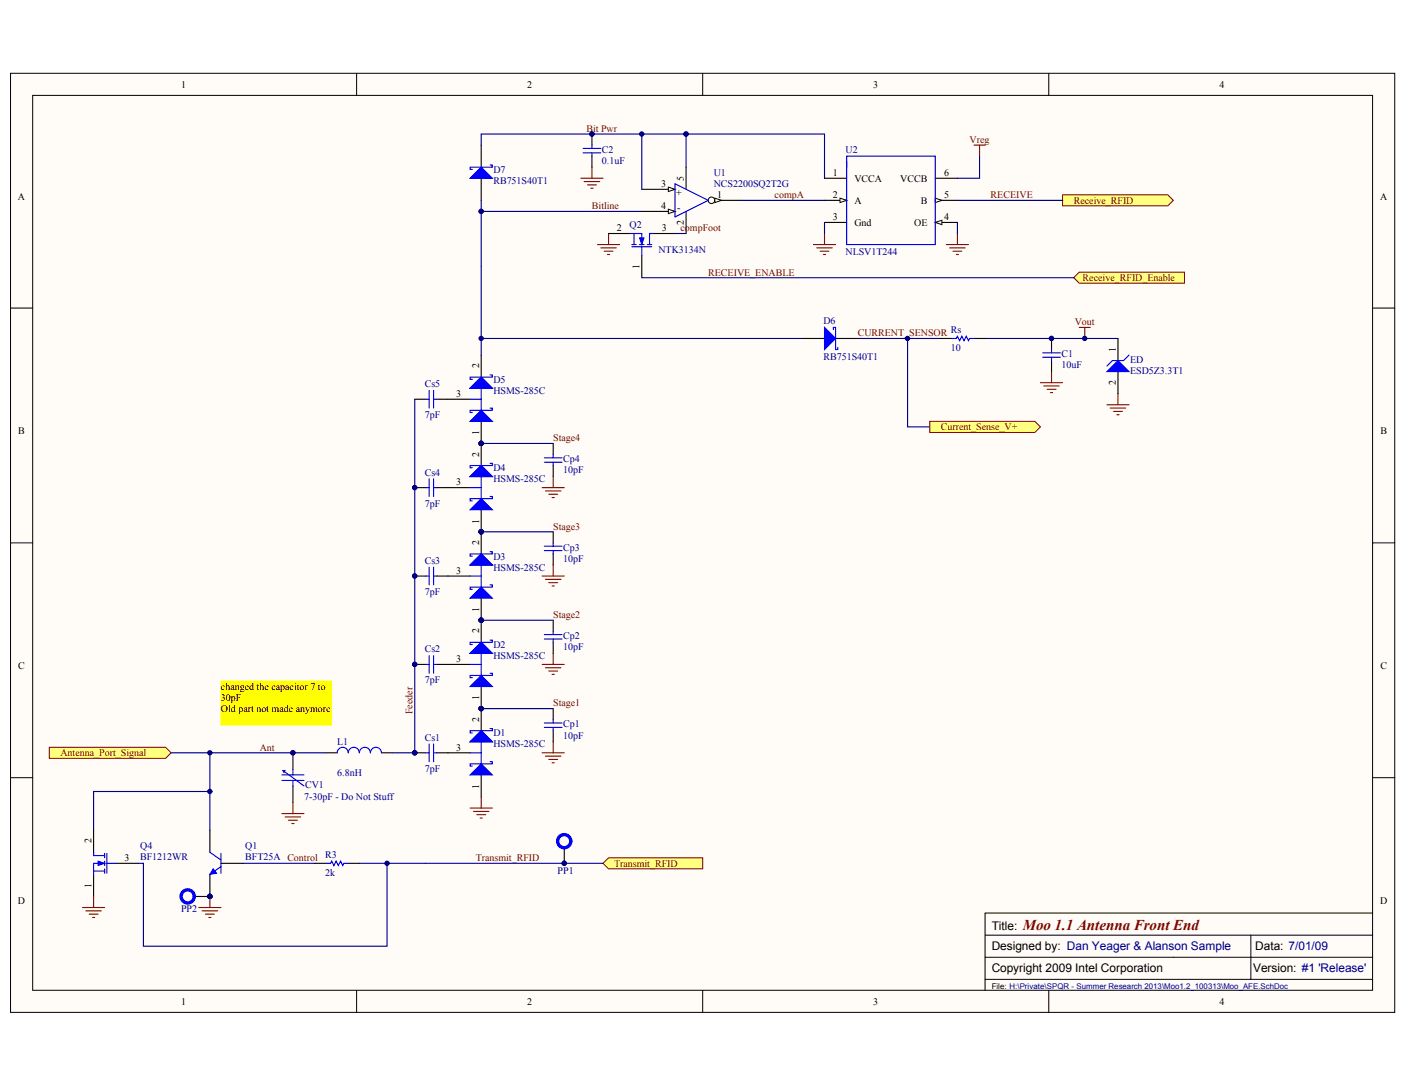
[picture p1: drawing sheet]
<svg xmlns="http://www.w3.org/2000/svg" width="279mm" height="216mm" viewBox="0 0 279 216" stroke-linecap="round" stroke-linejoin="round" font-family="sans-serif">
<defs><g id="words">
<text font-size="3" fill="#800000" x="202.8" y="184.3">Moo 1.1 Antenna Front End</text>
<g font-size="2.4">
<text x="196.7" y="184.5">Title:</text>
<text x="196.7" y="188.4">Designed by: Dan Yeager &amp; Alanson Sample</text>
<text x="249" y="188.4">Data: 7/01/09</text>
<text x="196.7" y="192.8">Copyright 2009 Intel Corporation</text>
<text x="248.5" y="192.8">Version: #1 'Release'</text>
</g>
<g font-size="2">
<text x="35.9" y="17.4">1</text>
<text x="104.5" y="17.4">2</text>
<text x="173.2" y="17.4">3</text>
<text x="241.8" y="17.4">4</text>
<text x="135.6" y="35.8" transform="rotate(-90 135.6 35.8)">5</text>
<text x="165.2" y="34.9">1</text>
<text x="169.4" y="36">VCCA</text>
<text x="178.5" y="36">VCCB</text>
<text x="187.2" y="34.9">6</text>
<text x="3.6" y="39.6">A</text>
<text x="131.1" y="37.1">3</text>
<text x="131.1" y="41.5">4</text>
<text x="134.1" y="38.8">+</text>
<text x="134.3" y="41.9">-</text>
<text x="142.2" y="39.3">1</text>
<text x="165.2" y="39.3">2</text>
<text x="169.4" y="40.4">A</text>
<text x="182.6" y="40.4">B</text>
<text x="187.2" y="39.3">5</text>
<text x="273.7" y="39.6">A</text>
<text x="122.3" y="45.9">2</text>
<text x="131.2" y="45.9">3</text>
<text x="135.6" y="44.6" transform="rotate(-90 135.6 44.6)">2</text>
<text x="165.2" y="43.7">3</text>
<text x="169.4" y="44.8">Gnd</text>
<text x="181.3" y="44.8">OE</text>
<text x="187.2" y="43.7">4</text>
<text x="126.9" y="53.4" transform="rotate(-90 126.9 53.4)">1</text>
<text x="221.3" y="69.7" transform="rotate(-90 221.3 69.7)">1</text>
<text x="95" y="73" transform="rotate(-90 95 73)">2</text>
<text x="221.3" y="76.4" transform="rotate(-90 221.3 76.4)">2</text>
<text x="90.5" y="78.7">3</text>
<text x="3.6" y="86.1">B</text>
<text x="95" y="86.3" transform="rotate(-90 95 86.3)">1</text>
<text x="273.8" y="86.1">B</text>
<text x="95" y="90.5" transform="rotate(-90 95 90.5)">2</text>
<text x="90.5" y="96.2">3</text>
<text x="95" y="103.8" transform="rotate(-90 95 103.8)">1</text>
<text x="90.5" y="113.8">3</text>
<text x="95" y="108.1" transform="rotate(-90 95 108.1)">2</text>
<text x="95" y="125.6" transform="rotate(-90 95 125.6)">2</text>
<text x="95" y="121.3" transform="rotate(-90 95 121.3)">1</text>
<text x="90.5" y="131.3">3</text>
<text x="3.6" y="132.7">C</text>
<text x="43.8" y="136.8">changed the capacitor 7 to</text>
<text x="273.8" y="132.7">C</text>
<text x="43.8" y="139">30pF</text>
<text x="43.8" y="141.2">Old part not made anymore</text>
<text x="95" y="143.1" transform="rotate(-90 95 143.1)">2</text>
<text x="95" y="138.8" transform="rotate(-90 95 138.8)">1</text>
<text x="90.5" y="148.8">3</text>
<text x="95" y="156.4" transform="rotate(-90 95 156.4)">1</text>
<text x="18.1" y="167.2" transform="rotate(-90 18.1 167.2)">2</text>
<text x="24.7" y="170.7">3</text>
<text x="3.6" y="179.2">D</text>
<text x="18.1" y="176.1" transform="rotate(-90 18.1 176.1)">1</text>
<text x="273.7" y="179.2">D</text>
<text x="35.9" y="199.2">1</text>
<text x="104.5" y="199.2">2</text>
<text x="173.2" y="199.2">3</text>
<text x="241.8" y="199.2">4</text>
</g>
<g font-size="2" fill="#800000">
<text x="116.3" y="26.1">Bit Pwr</text>
<text x="192.3" y="28.3">Vreg</text>
<text x="117.4" y="41.5">Bitline</text>
<text x="153.6" y="39.3">compA</text>
<text x="196.5" y="39.3">RECEIVE</text>
<text x="212.9" y="40.4">Receive_RFID</text>
<text x="135" y="45.9">compFoot</text>
<text x="140.5" y="54.6">RECEIVE_ENABLE</text>
<text x="214.7" y="55.7">Receive_RFID_Enable</text>
<text x="213.2" y="64.5">Vout</text>
<text x="170.1" y="66.7">CURRENT_SENSOR</text>
<text x="109.7" y="87.5">Stage4</text>
<text x="186.6" y="85.3">Current_Sense_V+</text>
<text x="109.7" y="105">Stage3</text>
<text x="109.7" y="122.5">Stage2</text>
<text x="81.8" y="141.6" transform="rotate(-90 81.8 141.6)">Feeder</text>
<text x="109.7" y="140.1">Stage1</text>
<text x="12" y="149.9">Antenna_Port_Signal</text>
<text x="51.5" y="148.8">Ant</text>
<text x="94.3" y="170.7">Transmit_RFID</text>
<text x="121.8" y="171.8">Transmit_RFID</text>
</g>
<g font-size="2" fill="#000080">
<text x="97.8" y="34.2">D7</text>
<text x="119.4" y="32.5">0.1uF</text>
<text x="119.4" y="30.3">C2</text>
<text x="141.6" y="34.9">U1</text>
<text x="167.7" y="30.3">U2</text>
<text x="97.8" y="36.4">RB751S40T1</text>
<text x="141.6" y="37.1">NCS2200SQ2T2G</text>
<text x="124.9" y="45.2">Q2</text>
<text x="130.6" y="50.2">NTK3134N</text>
<text x="167.7" y="50.5">NLSV1T244</text>
<text x="163.3" y="64.3">D6</text>
<text x="163.3" y="71.3">RB751S40T1</text>
<text x="188.6" y="69.5">10</text>
<text x="188.6" y="66">Rs</text>
<text x="210.5" y="70.8">C1</text>
<text x="224.1" y="71.9">ED</text>
<text x="84.2" y="76.7">Cs5</text>
<text x="97.8" y="75.9">D5</text>
<text x="210.5" y="73">10uF</text>
<text x="224.1" y="74.1">ESD5Z3.3T1</text>
<text x="84.2" y="82.9">7pF</text>
<text x="97.8" y="78.1">HSMS-285C</text>
<text x="84.2" y="94.3">Cs4</text>
<text x="97.8" y="93.4">D4</text>
<text x="97.8" y="95.6">HSMS-285C</text>
<text x="111.7" y="93.8">10pF</text>
<text x="111.7" y="91.6">Cp4</text>
<text x="84.2" y="100.4">7pF</text>
<text x="84.2" y="111.8">Cs3</text>
<text x="97.8" y="110.9">D3</text>
<text x="97.8" y="113.1">HSMS-285C</text>
<text x="111.7" y="111.4">10pF</text>
<text x="111.7" y="109.2">Cp3</text>
<text x="84.2" y="117.9">7pF</text>
<text x="84.2" y="129.3">Cs2</text>
<text x="97.8" y="128.5">D2</text>
<text x="97.8" y="130.6">HSMS-285C</text>
<text x="111.7" y="128.9">10pF</text>
<text x="111.7" y="126.7">Cp2</text>
<text x="84.2" y="135.5">7pF</text>
<text x="66.9" y="147.7">L1</text>
<text x="84.2" y="146.9">Cs1</text>
<text x="97.8" y="146">D1</text>
<text x="97.8" y="148.2">HSMS-285C</text>
<text x="111.7" y="146.4">10pF</text>
<text x="111.7" y="144.2">Cp1</text>
<text x="66.9" y="153.9">6.8nH</text>
<text x="84.2" y="153">7pF</text>
<text x="60.3" y="158.7">7-30pF - Do Not Stuff</text>
<text x="60.5" y="156.3">CV1</text>
<text x="27.8" y="168.3">Q4</text>
<text x="27.8" y="170.5">BF1212WR</text>
<text x="48.6" y="168.3">Q1</text>
<text x="48.6" y="170.5">BFT25A Control</text>
<text x="64.5" y="173.6">2k</text>
<text x="64.5" y="170.1">R3</text>
<text x="110.6" y="173.4">PP1</text>
<text x="35.9" y="180.8">PP2</text>
</g>
<text font-size="1.6" x="196.7" y="196">File: H:\Private\SPQR - Summer Research 2013\Moo1.2_100313\Moo_AFE.SchDoc</text>
</g></defs>
<g fill="#fffcf8" stroke="#000" stroke-width=".2">
<path d="M2.1 14.5h274.5v186.2h-274.5z"/>
<path d="M6.5 18.9h265.7v177.4h-265.7z"/>
</g>
<path d="M70.7 14.5v4.4M139.4 14.5v4.4M208 14.5v4.4M2.1 61.1h4.4M272.2 61.1h4.4M2.1 107.6h4.4M272.2 107.6h4.4M2.1 154.2h4.4M272.2 154.2h4.4M70.7 196.4v4.3M139.4 196.4v4.3M208 196.4v4.3" fill="none" stroke="#000" stroke-width=".2"/>
<g fill="none" stroke="#800000" stroke-width=".22">
<path d="M115.2 35.3h4.4M115.9 36h3M116.5 36.7h1.8M117.2 37.3h.4M117.4 33.2v2.1M118.5 48.5h4.4M119.2 49.1h3M119.8 49.8h1.8M120.5 50.5h.4M120.7 46.3v2.2M206.4 75.9h4.3M207 76.5h3.1"/>
<path d="M207.7 77.2h1.7M208.3 77.8h.5M208.5 73.7v2.2M214 64.9h2.2M215.1 64.9v2.2M221.7 78.1v2.1M107.5 96.7h4.4M108.2 97.3h3M108.8 98h1.8M109.5 98.6h.4M109.7 94.5v2.2M219.5 80.2h4.4"/>
<path d="M220.2 80.9h3.1M220.8 81.6h1.8M221.5 82.2h.4M107.5 114.2h4.4M108.2 114.9h3M108.8 115.5h1.8M109.5 116.2h.4M109.7 112v2.2M107.5 131.7h4.4M108.2 132.4h3M108.8 133h1.8M109.5 133.7h.4"/>
<path d="M109.7 129.5v2.2M58.1 159.1v2.2M95.4 158v2.2M107.5 149.3h4.4M108.2 149.9h3M108.8 150.6h1.8M109.5 151.2h.4M109.7 147.1v2.2M55.9 161.3h4.4M56.6 162h3M57.2 162.6h1.8M57.9 163.3h.4"/>
<path d="M93.2 160.2h4.4M93.9 160.9h3.1M94.6 161.5h1.7M95.2 162.2h.5"/>
</g>
<path d="M95.4 39.7v2.2h31.9M95.4 28.8v-2.2h40.7v6.6M95.4 87.9h14.3M95.4 105.4h14.3M95.4 123h14.3M95.4 140.5h14.3M48.2 171.2h14.3" fill="none" stroke="#000080" stroke-width=".22"/>
<g fill="#000080" stroke="#000080" stroke-width=".2">
<circle cx="95.4" cy="123" r=".43"/>
<circle cx="95.4" cy="105.4" r=".43"/>
<circle cx="215.1" cy="67.1" r=".43"/>
<circle cx="95.4" cy="140.5" r=".43"/>
<circle cx="95.4" cy="87.9" r=".43"/>
<circle cx="95.4" cy="41.9" r=".43"/>
<circle cx="208.5" cy="67.1" r=".43"/>
<circle cx="136.1" cy="26.6" r=".43"/>
</g>
<g fill="none" stroke="#000" stroke-width=".22">
<path d="M95.4 28.8v4.4M95.4 35.3v4.4M127.3 37.5h6.6M82.3 79.2h2.2M86.7 79.2h2.1M208.5 67.1v2.2M208.5 71.5v2.2M221.7 67.1v4.4M221.7 73.7v4.4M64.7 149.3h2.2M75.7 149.3h2.2M88.8 149.3h4.4"/>
<path d="M95.4 140.5v4.4M95.4 153.6v4.4"/>
</g>
<g fill="none" stroke="#00f" stroke-width=".22">
<path d="M97.2 32.7h.4v.5h-4.4v.4h.5M84.5 79.2h.6M85.1 77.4v3.5M86 77.4v3.5M86 79.2h.7M206.8 70h3.5M206.8 70.8h3.5M208.5 69.3v.7M208.5 70.8v.7M223.9 70.4l-1.1 1.1h-2.2l-1.1 1.1M71.3 149.3a1.1 1.1 0 0 0-1.1-1.1 1.1 1.1 0 0 0-1.1 1.1 1.09 1.09 0 0 0-1.1-1.1 1.09 1.09 0 0 0-1.1 1.1M73.4 149.3a1.09 1.09 0 0 0-1-1.1 1.09 1.09 0 0 0-1.1 1.1"/>
<path d="M75.6 149.3a1.09 1.09 0 0 0-1-1.1 1.09 1.09 0 0 0-1.1 1.1M93.2 149.3h2.2M95.4 147.1v4.3M97.2 151h.4v.4h-4.4v.5h.5M97.2 144.4h.4v.5h-4.4v.4h.5"/>
</g>
<g fill="#00f" stroke="#00f" stroke-width=".22">
<path d="M219.5 73.7l2.2-2.2 2.2 2.2z"/>
<path d="M93.2 35.3l2.2-2.1 2.2 2.1z"/>
<path d="M93.2 153.6l2.2-2.2 2.2 2.2z"/>
<path d="M93.2 147.1l2.2-2.2 2.2 2.2z"/>
</g>
<path d="M132.6 37.1l1.3 .4-1.3 .5z" fill="#fffcf8" stroke="#000" stroke-width=".2"/>
<path d="M136.1 33.2v4.3M140.5 39.7h6.5M136.1 41.9v4.4" fill="none" stroke="#000" stroke-width=".22"/>
<circle cx="141.1" cy="39.7" r=".65" fill="#fffcf8" stroke="#000" stroke-width=".2"/>
<path d="M141.8 39.3l1.3 .4-1.3 .5z" fill="#fffcf8" stroke="#000" stroke-width=".2"/>
<path d="M127.3 41.9h6.6" fill="none" stroke="#000" stroke-width=".22"/>
<path d="M132.6 41.5l1.3 .4-1.3 .5z" fill="#fffcf8" stroke="#000" stroke-width=".2"/>
<path d="M133.9 36.4l6.6 3.3-6.6 3.3zM125.1 46.3h2.2v2.2M125.3 48.9h4M125.3 48.5h.9M125.7 46.3v2.2M126.8 48.5h.9M127.3 48.9v1.8M128.4 48.5h.9M129.5 46.3h-.7v2.2" fill="none" stroke="#00f" stroke-width=".22"/>
<path d="M127.3 26.6v10.9M147 39.7h16.5" fill="none" stroke="#000080" stroke-width=".22"/>
<circle cx="127.3" cy="26.6" r=".43" fill="#000080" stroke="#000080" stroke-width=".2"/>
<path d="M163.5 35.3h4.4M163.5 39.7h4.4M120.7 46.3h4.4M127.3 50.7v4.4M129.5 46.3h4.4M163.5 44.1h4.4" fill="none" stroke="#000" stroke-width=".22"/>
<path d="M126.8 47.2h.9l-.4 1.3z" fill="#00f" stroke="#00f" stroke-width=".2"/>
<path d="M166.6 39.3l1.3 .4-1.3 .5z" fill="#fffcf8" stroke="#000" stroke-width=".2"/>
<path d="M185.5 39.7h4.4" fill="none" stroke="#000" stroke-width=".22"/>
<path d="M185.5 39.3l1.3 .4-1.3 .5z" fill="#fffcf8" stroke="#000" stroke-width=".2"/>
<path d="M185.5 35.3h4.4M185.5 44.1h4.4" fill="none" stroke="#000" stroke-width=".22"/>
<path d="M185.5 44.1l1.3-.4v.8z" fill="#fffcf8" stroke="#000" stroke-width=".2"/>
<path d="M167.9 32.1v16.4h17.6v-17.5h-17.6v2.2" fill="none" stroke="#00f" stroke-width=".22"/>
<path d="M193.2 28.8h2.2M194.3 28.8v2.2M161.3 48.5h4.4M162 49.1h3.1M162.6 49.8h1.8M163.3 50.5h.4M163.5 46.3v2.2M187.7 48.5h4.4M188.3 49.1h3.1M189 49.8h1.8M189.7 50.5h.4M189.9 46.3v2.2" fill="none" stroke="#800000" stroke-width=".22"/>
<path d="M136.1 26.6h27.4v8.7M194.3 31v4.3h-4.4M163.5 44.1v2.2M189.9 44.1v2.2" fill="none" stroke="#000080" stroke-width=".22"/>
<circle cx="136.1" cy="26.6" r=".43" fill="#000080" stroke="#000080" stroke-width=".2"/>
<g fill="#ffff80" stroke="#800000" stroke-width=".2">
<path d="M210.7 38.6h20.9l1.1 1.1-1.1 1.1h-20.9z" fill-rule="evenodd"/>
<path d="M212.9 55.1l1.1-1.1h20.9v2.2h-20.9z" fill-rule="evenodd"/>
</g>
<path d="M189.9 39.7h20.8M127.3 55.1h85.6" fill="none" stroke="#000080" stroke-width=".22"/>
<path d="M119.6 171.2l1.1-1.1h18.7v2.2h-18.7z" fill-rule="evenodd" fill="#ffff80" stroke="#800000" stroke-width=".2"/>
<path d="M84.5 171.2h35.1" fill="none" stroke="#000080" stroke-width=".22"/>
<path d="M9.8 148.2h23l1.1 1.1-1.1 1h-23z" fill-rule="evenodd" fill="#ffff80" stroke="#800000" stroke-width=".2"/>
<path d="M95.4 41.9v28.5M133.9 46.3h2.2M95.4 67.1h63.7M170.1 67.1h16.5M195.4 67.1h26.3M33.9 149.3h30.8M41.6 156.9h-23v7.7M41.6 149.3v15.3M27.3 171.2h1.1v16.4h48.4v-16.4M71.3 171.2h13.2" fill="none" stroke="#000080" stroke-width=".22"/>
<path d="M18.6 164.6v4.4M18.6 173.3v4.4M23 171.2h4.3M41.6 164.6v4.4M41.6 173.3v4.4h-3.3M43.8 171.2h4.4M111.9 167.9v3.3" fill="none" stroke="#000" stroke-width=".22"/>
<g fill="#000080" stroke="#000080" stroke-width=".2">
<circle cx="111.9" cy="171.1" r=".43"/>
<circle cx="41.6" cy="177.7" r=".43"/>
<circle cx="41.6" cy="149.2" r=".43"/>
<circle cx="41.6" cy="156.9" r=".43"/>
<circle cx="76.8" cy="171.1" r=".43"/>
<circle cx="95.4" cy="41.9" r=".43"/>
<circle cx="95.4" cy="67.1" r=".43"/>
</g>
<g fill="none" stroke="#00f" stroke-width=".66">
<circle cx="37.2" cy="177.7" r="1.31"/>
<circle cx="111.9" cy="166.8" r="1.31"/>
</g>
<path d="M16.4 179.9h4.4M18.6 177.7v2.2M39.4 179.9h4.4M41.6 177.7v2.2M17 180.6h3.1M17.7 181.2h1.7M18.3 181.9h.5M40.1 180.6h3.1M40.7 181.2h1.8M41.4 181.9h.4" fill="none" stroke="#800000" stroke-width=".22"/>
<path d="M18.6 169v.6h2.2M18.6 172.7h2.2M20.8 171.2h-2.2v2.1M20.8 169.2v.9M20.8 170.7v.9M20.8 172.3v.8M21.2 171.2h1.8M21.2 169.2v3.9M41.6 169l2.2 1.5M43.8 171.8l-2.2 1.5M43.8 169.2v3.9" fill="none" stroke="#00f" stroke-width=".22"/>
<g fill="#00f" stroke="#00f" stroke-width=".2">
<path d="M42.3 172.3l.6 .8-1.3 .2z"/>
<path d="M19.4 170.7l1.4 .5-1.4 .4z"/>
</g>
<path d="M195.4 194.2h76.8M195.4 185.4h76.8M195.4 189.8h76.8M248.1 185.4v8.8M272.2 181h-76.8v15.4" fill="none" stroke="#000" stroke-width=".2"/>
<path d="M184.4 83.5h20.9l1.1 1.1-1.1 1.1h-20.9z" fill-rule="evenodd" fill="#ffff80" stroke="#800000" stroke-width=".2"/>
<path d="M82.3 79.2v70.1h-4.4M180 67.1v17.5h4.4" fill="none" stroke="#000080" stroke-width=".22"/>
<g fill="#000080" stroke="#000080" stroke-width=".2">
<circle cx="180" cy="67.1" r=".43"/>
<circle cx="117.4" cy="26.6" r=".43"/>
<circle cx="82.2" cy="149.2" r=".43"/>
<circle cx="82.2" cy="131.7" r=".43"/>
<circle cx="82.2" cy="114.2" r=".43"/>
<circle cx="82.2" cy="96.7" r=".43"/>
<circle cx="95.4" cy="140.5" r=".43"/>
<circle cx="95.4" cy="123" r=".43"/>
<circle cx="95.4" cy="105.4" r=".43"/>
<circle cx="95.4" cy="87.9" r=".43"/>
<circle cx="58.1" cy="149.2" r=".43"/>
</g>
<g fill="none" stroke="#000" stroke-width=".22">
<path d="M117.4 26.6v2.2M117.4 31v2.2M88.8 79.2h4.4M95.4 70.4v4.4M159.1 67.1h4.4M165.7 67.1h4.4M186.6 67.1h2.2M193.2 67.1h2.2M82.3 96.7h2.2M86.7 96.7h6.5M95.4 83.5v8.8M109.7 87.9v2.2"/>
<path d="M109.7 92.3v2.2M82.3 114.2h2.2M86.7 114.2h6.5M95.4 101.1v8.7M95.4 118.6v8.7M109.7 105.4v2.2M109.7 109.8v2.2M82.3 131.7h2.2M86.7 131.7h6.5M95.4 136.1v4.4M109.7 123v2.2M109.7 127.3v2.2"/>
<path d="M58.1 149.3v3.2M58.1 155.8v3.3M82.3 149.3h2.2M86.7 149.3h2.1M109.7 140.5v2.2M109.7 144.9v2.2M62.5 171.2h2.2M69.1 171.2h2.2"/>
</g>
<g fill="none" stroke="#00f" stroke-width=".22">
<path d="M115.6 30.3h3.6M115.6 29.4h3.6M117.4 28.8v.6M117.4 30.3v.7M93.2 79.2h2.2M95.4 77v4.3M97.2 74.3h.4v.5h-4.4v.4h.5M165.3 65.4v-.5h.4v4.4h.5v-.4M188.8 67.1h.9l.2-.4 .4 .8 .5-.8 .4 .8 .4-.8 .5 .8 .2-.4h.9M84.5 96.7h.6M85.1 94.9v3.5M86 94.9v3.5"/>
<path d="M86 96.7h.7M93.2 96.7h2.2M95.4 94.5v4.4M97.2 98.4h.4v.5h-4.4v.4h.5M97.2 91.9h.4v.4h-4.4v.4h.5M97.2 80.9h.4v.4h-4.4v.5h.5M108 91.6h3.5M108 90.8h3.5M109.7 90.1v.7M109.7 91.6v.7M84.5 114.2h.6M85.1 112.5v3.5"/>
<path d="M86 112.5v3.5M86 114.2h.7M93.2 114.2h2.2M95.4 112v4.4M97.2 116h.4v.4h-4.4v.4h.5M97.2 109.4h.4v.4h-4.4v.5h.5M108 109.2h3.5M108 108.3h3.5M109.7 107.6v.7M109.7 109.2v.6M84.5 131.7h.6M85.1 130v3.5"/>
<path d="M86 130v3.5M86 131.7h.7M93.2 131.7h2.2M95.4 129.5v4.4M97.2 133.5h.4v.4h-4.4v.5h.5M97.2 126.9h.4v.4h-4.4v.5h.5M108 126.7h3.5M108 125.8h3.5M109.7 125.2v.6M109.7 126.7v.6M55.9 154.7h4.4M55.9 153.6h4.4"/>
<path d="M56.1 152.8l4.2 3M56.1 152.8h.5M56.1 152.8l.2 .4M58.1 152.5v1.1M58.1 154.7v1.1M84.5 149.3h.6M85.1 147.5v3.5M86 147.5v3.5M86 149.3h.7M108 144.2h3.5M108 143.3h3.5M109.7 142.7v.6"/>
<path d="M109.7 144.2v.7M64.7 171.2h.9l.2-.5 .4 .9 .5-.9 .4 .9 .4-.9 .5 .9 .2-.4h.9"/>
</g>
<g fill="#00f" stroke="#00f" stroke-width=".22">
<path d="M93.2 136.1l2.2-2.2 2.2 2.2z"/>
<path d="M93.2 129.5l2.2-2.2 2.2 2.2z"/>
<path d="M93.2 118.6l2.2-2.2 2.2 2.2z"/>
<path d="M93.2 112l2.2-2.2 2.2 2.2z"/>
<path d="M93.2 101.1l2.2-2.2 2.2 2.2z"/>
<path d="M93.2 94.5l2.2-2.2 2.2 2.2z"/>
<path d="M93.2 83.5l2.2-2.2 2.2 2.2z"/>
<path d="M93.2 77l2.2-2.2 2.2 2.2z"/>
<path d="M163.5 64.9l2.2 2.2-2.2 2.2z"/>
</g>
<path d="M43.8 135h22v8.8h-22z" fill="#ff0" stroke="#ff0" stroke-width=".2"/>
<use href="#words"/>
</svg>
